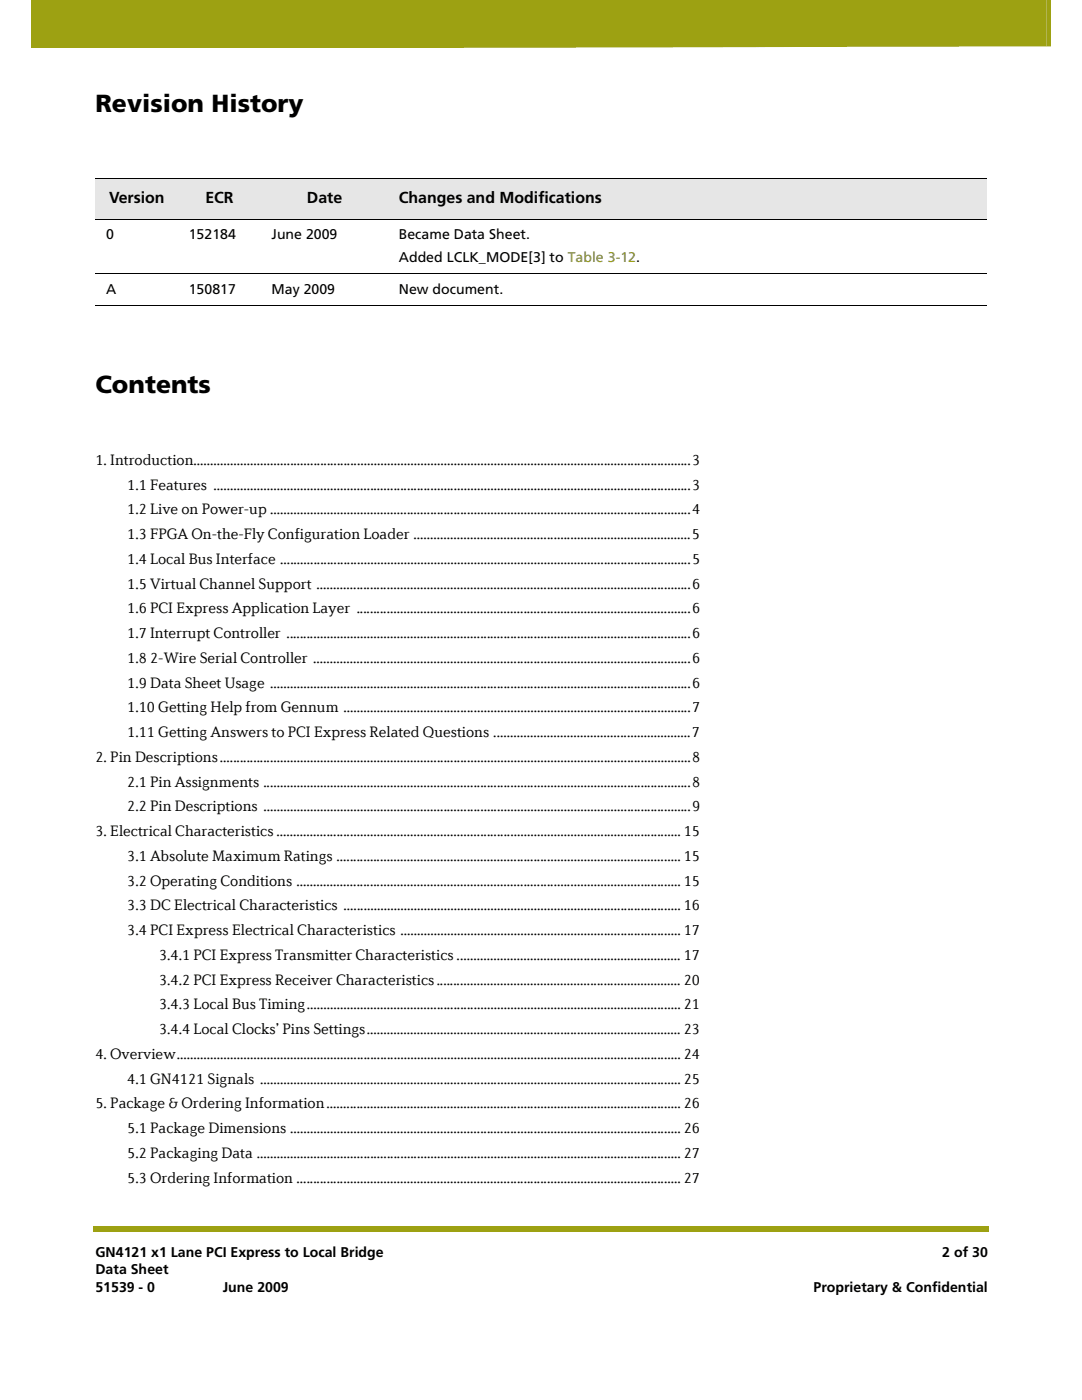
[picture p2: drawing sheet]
<svg xmlns="http://www.w3.org/2000/svg" width="216mm" height="279mm" viewBox="0 0 216 279" stroke-linecap="round" stroke-linejoin="round" font-family="sans-serif">
<defs><g id="words">
<g font-size="4.9">
<text x="19" y="22.3">Revision History</text>
<text x="19" y="78.4">Contents</text>
</g>
<g font-size="3.2">
<text x="21.8" y="40.6">Version</text>
<text x="41" y="40.6">ECR</text>
<text x="61.2" y="40.6">Date</text>
<text x="79.6" y="40.6">Changes and Modifications</text>
<text x="19" y="92.8">1. Introduction.....................................................................................................................................................3</text>
<text x="25.4" y="97.7">1.1 Features ...............................................................................................................................................3</text>
<text x="25.4" y="102.7">1.2 Live on Power-up ..............................................................................................................................4</text>
<text x="25.4" y="107.6">1.3 FPGA On-the-Fly Configuration Loader ...................................................................................5</text>
<text x="25.4" y="112.5">1.4 Local Bus Interface ...........................................................................................................................5</text>
<text x="25.4" y="117.5">1.5 Virtual Channel Support ................................................................................................................6</text>
<text x="25.4" y="122.4">1.6 PCI Express Application Layer ....................................................................................................6</text>
<text x="25.4" y="127.4">1.7 Interrupt Controller .........................................................................................................................6</text>
<text x="25.4" y="132.3">1.8 2-Wire Serial Controller .................................................................................................................6</text>
<text x="25.4" y="137.2">1.9 Data Sheet Usage ..............................................................................................................................6</text>
<text x="25.4" y="142.2">1.10 Getting Help from Gennum ........................................................................................................7</text>
<text x="25.4" y="147.1">1.11 Getting Answers to PCI Express Related Questions ...........................................................7</text>
<text x="19.1" y="152">2. Pin Descriptions.............................................................................................................................................8</text>
<text x="25.4" y="157">2.1 Pin Assignments ................................................................................................................................8</text>
<text x="25.4" y="161.9">2.2 Pin Descriptions ................................................................................................................................9</text>
<text x="19.1" y="166.9">3. Electrical Characteristics ......................................................................................................................... 15</text>
<text x="25.4" y="171.8">3.1 Absolute Maximum Ratings ....................................................................................................... 15</text>
<text x="25.4" y="176.7">3.2 Operating Conditions ................................................................................................................... 15</text>
<text x="25.4" y="181.7">3.3 DC Electrical Characteristics ..................................................................................................... 16</text>
<text x="25.4" y="186.6">3.4 PCI Express Electrical Characteristics .................................................................................... 17</text>
<text x="31.8" y="191.6">3.4.1 PCI Express Transmitter Characteristics ................................................................... 17</text>
<text x="31.8" y="196.5">3.4.2 PCI Express Receiver Characteristics......................................................................... 20</text>
<text x="31.8" y="201.4">3.4.3 Local Bus Timing................................................................................................................ 21</text>
<text x="31.8" y="206.4">3.4.4 Local Clocks’ Pins Settings.............................................................................................. 23</text>
<text x="19.1" y="211.3">4. Overview....................................................................................................................................................... 24</text>
<text x="19.1" y="221.2">5. Package &amp; Ordering Information.......................................................................................................... 26</text>
<text x="25.4" y="216.3">4.1 GN4121 Signals .............................................................................................................................. 25</text>
<text x="25.4" y="226.1">5.1 Package Dimensions ..................................................................................................................... 26</text>
<text x="25.4" y="231.1">5.2 Packaging Data ............................................................................................................................... 27</text>
<text x="25.4" y="236">5.3 Ordering Information ................................................................................................................... 27</text>
</g>
<g font-size="2.8">
<text x="21.2" y="47.7">0</text>
<text x="37.7" y="47.7">152184</text>
<text x="54.2" y="47.7">June 2009</text>
<text x="79.6" y="47.7">Became Data Sheet.</text>
<text x="79.6" y="52.3">Added LCLK_MODE[3] to Table 3-12.</text>
<text x="21.2" y="58.7">A</text>
<text x="37.7" y="58.7">150817</text>
<text x="54.2" y="58.7">May 2009</text>
<text x="79.6" y="58.7">New document.</text>
<text x="19" y="250.8">GN4121 x1 Lane PCI Express to Local Bridge</text>
<text x="188" y="250.8">2 of 30</text>
<text x="19" y="254.3">Data Sheet</text>
<text x="19" y="257.9">51539 - 0</text>
<text x="44.4" y="257.9">June 2009</text>
<text x="162.3" y="257.9">Proprietary &amp; Confidential</text>
</g>
</g></defs>
<g fill="#9da112">
<path d="M18.5 244.7h.5v1.1h-.5z"/>
<path d="M19 244.7h178.4v1.1h-178.4z"/>
</g>
<path d="M6.3 0h203.2v9.5h-203.2z" fill="#fff"/>
<g fill="#9da112">
<path d="M208.8 -.1h.8v9.3h-.8z"/>
<path d="M6.3 -.1h202.5v9.3l-202.5 .4z"/>
</g>
<path d="M95.2 248.9h24.3v9.5h-24.3z" fill="#fff"/>
<g fill="#e6e6e6">
<path d="M19 35.6h16.6v8.1h-16.6z"/>
<path d="M35.6 35.6h16.5v8.1h-16.5z"/>
<path d="M52.1 35.6h25.4v8.1h-25.4z"/>
<path d="M77.5 35.6h119.3v8.1h-119.3z"/>
</g>
<path d="M19 35.6h177.8M19 43.7h177.8M19 54.7h177.8M19 61h177.8" fill="none" stroke="#000" stroke-width=".2"/>
<use href="#words"/>
</svg>
